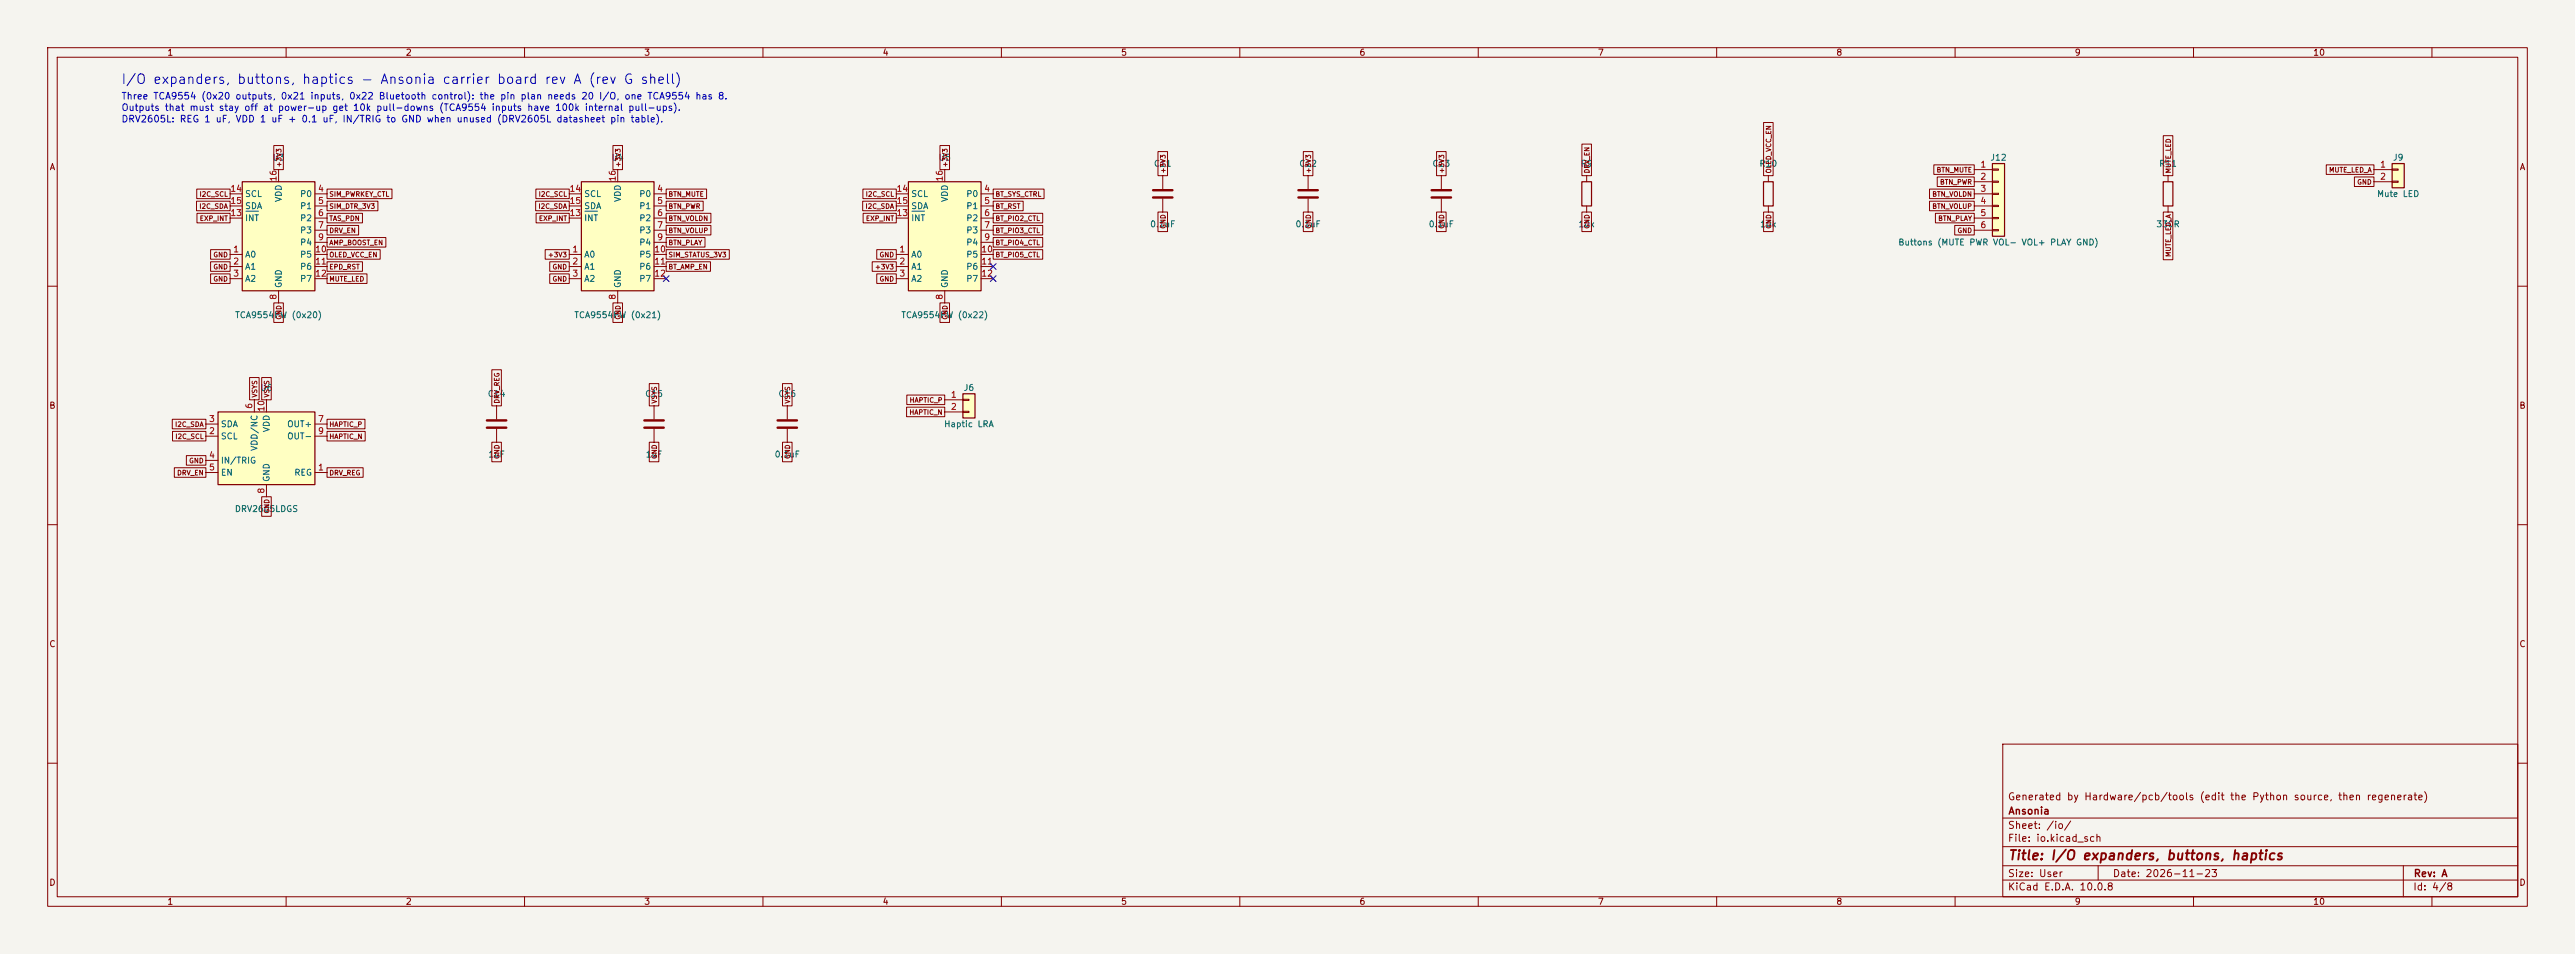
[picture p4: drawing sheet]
<svg xmlns="http://www.w3.org/2000/svg" width="540mm" height="200mm" viewBox="0 0 540 200" stroke-linecap="round" stroke-linejoin="round" font-family="sans-serif">
<defs><g id="words">
<text font-size="2" fill="#0000c2" x="25.3" y="18.1">I/O expanders, buttons, haptics - Ansonia carrier board rev A (rev G shell)</text>
<text font-size="2" fill="#840000" x="421" y="180.8">Title: I/O expanders, buttons, haptics</text>
<g font-size="1.5" fill="#840000">
<text x="421" y="168.1">Generated by Hardware/pcb/tools (edit the Python source, then regenerate)</text>
<text x="421" y="171.1">Ansonia</text>
<text x="421" y="176.8">File: io.kicad_sch</text>
<text x="421" y="174.1">Sheet: /io/</text>
<text x="421" y="184.2">Size: User</text>
<text x="443" y="184.2">Date: 2026-11-23</text>
<text x="506" y="184.2">Rev: A</text>
<text x="421" y="187">KiCad E.D.A. 10.0.8</text>
<text x="506" y="187">Id: 4/8</text>
</g>
<g font-size="1.4" fill="#0000c2">
<text x="25.4" y="23.6">Outputs that must stay off at power-up get 10k pull-downs (TCA9554 inputs have 100k internal pull-ups).</text>
<text x="25.4" y="21.2">Three TCA9554 (0x20 outputs, 0x21 inputs, 0x22 Bluetooth control): the pin plan needs 20 I/O, one TCA9554 has 8.</text>
<text x="25.4" y="26">DRV2605L: REG 1 uF, VDD 1 uF + 0.1 uF, IN/TRIG to GND when unused (DRV2605L datasheet pin table).</text>
</g>
<g font-size="1.3" fill="#840000">
<text x="35" y="12">1</text>
<text x="85" y="12">2</text>
<text x="135" y="12">3</text>
<text x="185" y="12">4</text>
<text x="235" y="12">5</text>
<text x="285" y="12">6</text>
<text x="335" y="12">7</text>
<text x="385" y="12">8</text>
<text x="435" y="12">9</text>
<text x="485" y="12">10</text>
<text x="10.3" y="36">A</text>
<text x="528.3" y="36">A</text>
<text x="10.2" y="86">B</text>
<text x="528.2" y="86">B</text>
<text x="10.2" y="136">C</text>
<text x="528.2" y="136">C</text>
<text x="10.2" y="186">D</text>
<text x="528.2" y="186">D</text>
<text x="35" y="190">1</text>
<text x="85" y="190">2</text>
<text x="135" y="190">3</text>
<text x="185" y="190">4</text>
<text x="235" y="190">5</text>
<text x="285" y="190">6</text>
<text x="335" y="190">7</text>
<text x="385" y="190">8</text>
<text x="435" y="190">9</text>
<text x="485" y="190">10</text>
</g>
<g font-size="1.3" fill="#006464">
<text x="57" y="34">U3</text>
<text x="128.1" y="34">U4</text>
<text x="196.7" y="34">U5</text>
<text x="241.9" y="35.3">C11</text>
<text x="272.3" y="35.3">C12</text>
<text x="300.3" y="35.3">C13</text>
<text x="331.4" y="35.3">R9</text>
<text x="368.9" y="35.3">R10</text>
<text x="417.3" y="34">J12</text>
<text x="452.7" y="35.3">R11</text>
<text x="501.7" y="34">J9</text>
<text x="51.3" y="41.6">SCL</text>
<text x="62.8" y="41.6">P0</text>
<text x="122.4" y="41.6">SCL</text>
<text x="133.9" y="41.6">P0</text>
<text x="191" y="41.6">SCL</text>
<text x="202.5" y="41.6">P0</text>
<text x="498.4" y="41.6">Mute LED</text>
<text x="51.3" y="46.7">INT</text>
<text x="51.3" y="44.1">SDA</text>
<text x="59.4" y="42.5" transform="rotate(-90 59.4 42.5)">VDD</text>
<text x="62.8" y="44.1">P1</text>
<text x="62.8" y="46.7">P2</text>
<text x="122.4" y="46.7">INT</text>
<text x="122.4" y="44.1">SDA</text>
<text x="130.5" y="42.5" transform="rotate(-90 130.5 42.5)">VDD</text>
<text x="133.9" y="44.1">P1</text>
<text x="133.9" y="46.7">P2</text>
<text x="191" y="46.7">INT</text>
<text x="191" y="44.1">SDA</text>
<text x="199.1" y="42.5" transform="rotate(-90 199.1 42.5)">VDD</text>
<text x="202.5" y="44.1">P1</text>
<text x="202.5" y="46.7">P2</text>
<text x="241.1" y="48">0.1uF</text>
<text x="271.6" y="48">0.1uF</text>
<text x="299.5" y="48">0.1uF</text>
<text x="330.9" y="48">10k</text>
<text x="369" y="48">10k</text>
<text x="452.1" y="48">330R</text>
<text x="62.8" y="49.2">P3</text>
<text x="62.8" y="51.8">P4</text>
<text x="133.9" y="49.2">P3</text>
<text x="133.9" y="51.8">P4</text>
<text x="202.5" y="49.2">P3</text>
<text x="202.5" y="51.8">P4</text>
<text x="398" y="51.8">Buttons (MUTE PWR VOL- VOL+ PLAY GND)</text>
<text x="51.3" y="54.3">A0</text>
<text x="51.3" y="56.8">A1</text>
<text x="51.3" y="59.4">A2</text>
<text x="62.8" y="54.3">P5</text>
<text x="62.8" y="56.8">P6</text>
<text x="62.8" y="59.4">P7</text>
<text x="122.4" y="54.3">A0</text>
<text x="122.4" y="56.8">A1</text>
<text x="122.4" y="59.4">A2</text>
<text x="133.9" y="54.3">P5</text>
<text x="133.9" y="56.8">P6</text>
<text x="133.9" y="59.4">P7</text>
<text x="191" y="54.3">A0</text>
<text x="191" y="56.8">A1</text>
<text x="191" y="59.4">A2</text>
<text x="202.5" y="54.3">P5</text>
<text x="202.5" y="56.8">P6</text>
<text x="202.5" y="59.4">P7</text>
<text x="59.4" y="60.5" transform="rotate(-90 59.4 60.5)">GND</text>
<text x="130.5" y="60.5" transform="rotate(-90 130.5 60.5)">GND</text>
<text x="199.1" y="60.5" transform="rotate(-90 199.1 60.5)">GND</text>
<text x="49.2" y="67">TCA9554PW (0x20)</text>
<text x="120.3" y="67">TCA9554PW (0x21)</text>
<text x="188.9" y="67">TCA9554PW (0x22)</text>
<text x="54.5" y="82.2">U6</text>
<text x="102.2" y="83.5">C14</text>
<text x="135.2" y="83.5">C15</text>
<text x="163.1" y="83.5">C16</text>
<text x="202" y="82.2">J6</text>
<text x="46.2" y="89.9">SDA</text>
<text x="60.1" y="89.9">OUT+</text>
<text x="197.9" y="89.9">Haptic LRA</text>
<text x="46.2" y="92.4">SCL</text>
<text x="54.3" y="94.7" transform="rotate(-90 54.3 94.7)">VDD/NC</text>
<text x="56.8" y="90.7" transform="rotate(-90 56.8 90.7)">VDD</text>
<text x="60.1" y="92.4">OUT-</text>
<text x="46.2" y="97.5">IN/TRIG</text>
<text x="46.2" y="100">EN</text>
<text x="56.8" y="101.1" transform="rotate(-90 56.8 101.1)">GND</text>
<text x="61.6" y="100">REG</text>
<text x="102.3" y="96.2">1uF</text>
<text x="135.3" y="96.2">1uF</text>
<text x="162.3" y="96.2">0.1uF</text>
<text x="49.1" y="107.6">DRV2605LDGS</text>
</g>
<g font-size="1.3" fill="#a90000">
<text x="415.2" y="35.4">1</text>
<text x="499" y="35.4">1</text>
<text x="48.2" y="40.5">14</text>
<text x="58.3" y="38.2" transform="rotate(-90 58.3 38.2)">16</text>
<text x="66.6" y="40.5">4</text>
<text x="119.3" y="40.5">14</text>
<text x="129.4" y="38.2" transform="rotate(-90 129.4 38.2)">16</text>
<text x="137.7" y="40.5">4</text>
<text x="187.9" y="40.5">14</text>
<text x="198" y="38.2" transform="rotate(-90 198 38.2)">16</text>
<text x="206.3" y="40.5">4</text>
<text x="415.2" y="38">2</text>
<text x="415.2" y="40.5">3</text>
<text x="499" y="38">2</text>
<text x="48.2" y="45.6">13</text>
<text x="48.2" y="43">15</text>
<text x="66.6" y="43">5</text>
<text x="66.6" y="45.6">6</text>
<text x="119.3" y="45.6">13</text>
<text x="119.3" y="43">15</text>
<text x="137.7" y="43">5</text>
<text x="137.7" y="45.6">6</text>
<text x="187.9" y="45.6">13</text>
<text x="187.9" y="43">15</text>
<text x="206.3" y="43">5</text>
<text x="206.3" y="45.6">6</text>
<text x="415.2" y="43">4</text>
<text x="415.2" y="45.6">5</text>
<text x="48.8" y="53.2">1</text>
<text x="66" y="53.2">10</text>
<text x="66.6" y="48.1">7</text>
<text x="66.6" y="50.7">9</text>
<text x="119.9" y="53.2">1</text>
<text x="137.1" y="53.2">10</text>
<text x="137.7" y="48.1">7</text>
<text x="137.7" y="50.7">9</text>
<text x="188.5" y="53.2">1</text>
<text x="205.7" y="53.2">10</text>
<text x="206.3" y="48.1">7</text>
<text x="206.3" y="50.7">9</text>
<text x="415.2" y="48.1">6</text>
<text x="48.8" y="55.7">2</text>
<text x="48.8" y="58.3">3</text>
<text x="66" y="55.7">11</text>
<text x="66" y="58.3">12</text>
<text x="119.9" y="55.7">2</text>
<text x="119.9" y="58.3">3</text>
<text x="137.1" y="55.7">11</text>
<text x="137.1" y="58.3">12</text>
<text x="188.5" y="55.7">2</text>
<text x="188.5" y="58.3">3</text>
<text x="205.7" y="55.7">11</text>
<text x="205.7" y="58.3">12</text>
<text x="58.3" y="63" transform="rotate(-90 58.3 63)">8</text>
<text x="129.4" y="63" transform="rotate(-90 129.4 63)">8</text>
<text x="198" y="63" transform="rotate(-90 198 63)">8</text>
<text x="199.3" y="83.7">1</text>
<text x="43.7" y="88.8">3</text>
<text x="53.2" y="85.8" transform="rotate(-90 53.2 85.8)">6</text>
<text x="55.7" y="86.4" transform="rotate(-90 55.7 86.4)">10</text>
<text x="66.6" y="88.8">7</text>
<text x="199.3" y="86.2">2</text>
<text x="43.7" y="91.3">2</text>
<text x="66.6" y="91.3">9</text>
<text x="43.7" y="96.4">4</text>
<text x="43.7" y="98.9">5</text>
<text x="66.6" y="98.9">1</text>
<text x="55.7" y="103.6" transform="rotate(-90 55.7 103.6)">8</text>
</g>
<g font-size="1" fill="#840000">
<text x="59.2" y="35.2" transform="rotate(-90 59.2 35.2)">+3V3</text>
<text x="130.4" y="35.2" transform="rotate(-90 130.4 35.2)">+3V3</text>
<text x="198.9" y="35.2" transform="rotate(-90 198.9 35.2)">+3V3</text>
<text x="41.7" y="41.5">I2C_SCL</text>
<text x="69" y="41.5">SIM_PWRKEY_CTL</text>
<text x="112.9" y="41.5">I2C_SCL</text>
<text x="140.1" y="41.5">BTN_MUTE</text>
<text x="181.4" y="41.5">I2C_SCL</text>
<text x="208.7" y="41.5">BT_SYS_CTRL</text>
<text x="244.7" y="36.5" transform="rotate(-90 244.7 36.5)">+3V3</text>
<text x="275.1" y="36.5" transform="rotate(-90 275.1 36.5)">+3V3</text>
<text x="303.1" y="36.5" transform="rotate(-90 303.1 36.5)">+3V3</text>
<text x="333.6" y="36.5" transform="rotate(-90 333.6 36.5)">DRV_EN</text>
<text x="371.7" y="36.5" transform="rotate(-90 371.7 36.5)">OLED_VCC_EN</text>
<text x="405.1" y="41.5">BTN_VOLDN</text>
<text x="406" y="36.4">BTN_MUTE</text>
<text x="406.7" y="38.9">BTN_PWR</text>
<text x="455.5" y="36.5" transform="rotate(-90 455.5 36.5)">MUTE_LED</text>
<text x="488.3" y="36.4">MUTE_LED_A</text>
<text x="494.2" y="38.9">GND</text>
<text x="41.7" y="44">I2C_SDA</text>
<text x="41.8" y="46.5">EXP_INT</text>
<text x="69" y="44">SIM_DTR_3V3</text>
<text x="69" y="46.5">TAS_PDN</text>
<text x="112.8" y="44">I2C_SDA</text>
<text x="112.9" y="46.5">EXP_INT</text>
<text x="140.1" y="46.5">BTN_VOLDN</text>
<text x="140.1" y="44">BTN_PWR</text>
<text x="181.4" y="44">I2C_SDA</text>
<text x="181.5" y="46.5">EXP_INT</text>
<text x="208.7" y="44">BT_RST</text>
<text x="208.7" y="46.5">BT_PIO2_CTL</text>
<text x="405.1" y="44">BTN_VOLUP</text>
<text x="406.3" y="46.5">BTN_PLAY</text>
<text x="69" y="49.1">DRV_EN</text>
<text x="69" y="51.6">AMP_BOOST_EN</text>
<text x="140.1" y="49.1">BTN_VOLUP</text>
<text x="140.1" y="51.6">BTN_PLAY</text>
<text x="208.7" y="49.1">BT_PIO3_CTL</text>
<text x="208.7" y="51.6">BT_PIO4_CTL</text>
<text x="244.7" y="48.1" transform="rotate(-90 244.7 48.1)">GND</text>
<text x="275.1" y="48.1" transform="rotate(-90 275.1 48.1)">GND</text>
<text x="303.1" y="48.1" transform="rotate(-90 303.1 48.1)">GND</text>
<text x="333.6" y="48.1" transform="rotate(-90 333.6 48.1)">GND</text>
<text x="371.7" y="48.1" transform="rotate(-90 371.7 48.1)">GND</text>
<text x="410.4" y="49.1">GND</text>
<text x="455.5" y="54" transform="rotate(-90 455.5 54)">MUTE_LED_A</text>
<text x="44.6" y="54.2">GND</text>
<text x="44.6" y="56.7">GND</text>
<text x="44.6" y="59.2">GND</text>
<text x="69" y="54.2">OLED_VCC_EN</text>
<text x="69" y="56.7">EPD_RST</text>
<text x="69" y="59.2">MUTE_LED</text>
<text x="114.8" y="54.2">+3V3</text>
<text x="115.8" y="56.7">GND</text>
<text x="115.8" y="59.2">GND</text>
<text x="140.1" y="56.7">BT_AMP_EN</text>
<text x="140.1" y="54.2">SIM_STATUS_3V3</text>
<text x="183.4" y="56.7">+3V3</text>
<text x="184.3" y="54.2">GND</text>
<text x="184.3" y="59.2">GND</text>
<text x="208.7" y="54.2">BT_PIO5_CTL</text>
<text x="59.2" y="67.1" transform="rotate(-90 59.2 67.1)">GND</text>
<text x="130.4" y="67.1" transform="rotate(-90 130.4 67.1)">GND</text>
<text x="198.9" y="67.1" transform="rotate(-90 198.9 67.1)">GND</text>
<text x="54.2" y="83.4" transform="rotate(-90 54.2 83.4)">VSYS</text>
<text x="56.7" y="83.4" transform="rotate(-90 56.7 83.4)">VSYS</text>
<text x="36.6" y="89.7">I2C_SDA</text>
<text x="69" y="89.7">HAPTIC_P</text>
<text x="105" y="84.7" transform="rotate(-90 105 84.7)">DRV_REG</text>
<text x="138" y="84.7" transform="rotate(-90 138 84.7)">VSYS</text>
<text x="165.9" y="84.7" transform="rotate(-90 165.9 84.7)">VSYS</text>
<text x="190.6" y="87.2">HAPTIC_N</text>
<text x="190.6" y="84.6">HAPTIC_P</text>
<text x="36.7" y="92.3">I2C_SCL</text>
<text x="69" y="92.3">HAPTIC_N</text>
<text x="37" y="99.9">DRV_EN</text>
<text x="39.6" y="97.3">GND</text>
<text x="69" y="99.9">DRV_REG</text>
<text x="105" y="96.3" transform="rotate(-90 105 96.3)">GND</text>
<text x="138" y="96.3" transform="rotate(-90 138 96.3)">GND</text>
<text x="165.9" y="96.3" transform="rotate(-90 165.9 96.3)">GND</text>
<text x="56.7" y="107.8" transform="rotate(-90 56.7 107.8)">GND</text>
</g>
</g></defs>
<path d="M0 0h540v200h-540z" fill="#f5f4ef" stroke="#f5f4ef" stroke-width=".21"/>
<g fill="none" stroke="#840000" stroke-width=".21">
<path d="M10 10h520v180h-520zM12 12h516v176h-516zM60 10v2M110 10v2M160 10v2M210 10v2M260 10v2M310 10v2M360 10v2M410 10v2M460 10v2M510 10v2"/>
<path d="M10 60h2M528 60h2M104.1 85.1v2.8M104.1 89.9v2.8M10 110h2M528 110h2M420 156h108v32h-108zM10 160h2M420 177.5h108M420 171.5h108M528 160h2M60 188v2"/>
<path d="M110 188v2M160 188v2M210 188v2M260 188v2M310 188v2M360 188v2M410 188v2M420 184.5h108M420 181.5h108M440 181.5v3M460 188v2M504 181.5v6.5"/>
<path d="M510 188v2"/>
</g>
<path d="M102.1 88.1h4.1M102.1 89.7h4.1" fill="none" stroke="#840000" stroke-width=".51"/>
<path d="M501.6 34.3h2.6v5.1h-2.6z" fill="#ffffc2"/>
<path d="M501.6 34.3h2.6v5.1h-2.6z" fill="none" stroke="#840000" stroke-width=".25"/>
<path d="M497.8 35.6h3.8M497.8 38.1h3.8M501.6 35.4h1.3v.3h-1.3zM501.6 38h1.3v.2h-1.3z" fill="none" stroke="#840000" stroke-width=".21"/>
<path d="M417.8 34.3h2.6v15.2h-2.6z" fill="#ffffc2"/>
<path d="M417.8 34.3h2.6v15.2h-2.6z" fill="none" stroke="#840000" stroke-width=".25"/>
<g fill="none" stroke="#840000" stroke-width=".21">
<path d="M274.3 36.8v2.8M414 35.6h3.8M414 38.1h3.8M417.8 35.4h1.3v.3h-1.3zM417.8 38h1.3v.2h-1.3zM274.3 41.7v2.8M414 40.6h3.8M414 43.2h3.8M414 45.7h3.8M414 48.3h3.8M417.8 40.5h1.3v.3h-1.3zM417.8 43.1h1.3v.2h-1.3z"/>
<path d="M417.8 45.6h1.3v.2h-1.3zM417.8 48.1h1.3v.3h-1.3z"/>
</g>
<path d="M272.3 39.9h4.1M272.3 41.4h4.1" fill="none" stroke="#840000" stroke-width=".51"/>
<path d="M50.8 38.1h15.2v22.9h-15.2z" fill="#ffffc2"/>
<path d="M50.8 38.1h15.2v22.9h-15.2z" fill="none" stroke="#840000" stroke-width=".25"/>
<g fill="none" stroke="#840000" stroke-width=".21">
<path d="M58.4 35.6v2.5M243.8 36.8v2.8M48.3 53.3h2.5M48.3 55.9h2.5M48.3 58.4h2.5M48.3 40.6h2.5M48.3 43.2h2.5M48.3 45.7h2.5M66 53.3h2.6M66 55.9h2.6M66 58.4h2.6M66 40.6h2.6"/>
<path d="M66 43.2h2.6M66 45.7h2.6M66 48.3h2.6M66 50.8h2.6M243.8 41.7v2.8M58.4 61v2.5"/>
</g>
<path d="M51.5 44.3h2.7" fill="none" stroke="#006464" stroke-width=".21"/>
<path d="M241.8 39.9h4.1M241.8 41.4h4.1" fill="none" stroke="#840000" stroke-width=".51"/>
<path d="M201.9 82.6h2.6v5h-2.6z" fill="#ffffc2"/>
<path d="M201.9 82.6h2.6v5h-2.6z" fill="none" stroke="#840000" stroke-width=".25"/>
<path d="M198.1 83.8h3.8M198.1 86.4h3.8M201.9 83.7h1.3v.2h-1.3zM201.9 86.2h1.3v.3h-1.3z" fill="none" stroke="#840000" stroke-width=".21"/>
<path d="M121.9 38.1h15.3v22.9h-15.3z" fill="#ffffc2"/>
<path d="M121.9 38.1h15.3v22.9h-15.3z" fill="none" stroke="#840000" stroke-width=".25"/>
<g fill="none" stroke="#840000" stroke-width=".21">
<path d="M129.5 35.6v2.5M119.4 53.3h2.5M119.4 55.9h2.5M119.4 58.4h2.5M119.4 40.6h2.5M119.4 43.2h2.5M119.4 45.7h2.5M137.2 53.3h2.5M137.2 55.9h2.5M137.2 58.4h2.5M137.2 40.6h2.5M137.2 43.2h2.5"/>
<path d="M137.2 45.7h2.5M137.2 48.3h2.5M137.2 50.8h2.5M129.5 61v2.5"/>
</g>
<path d="M122.7 44.3h2.6" fill="none" stroke="#006464" stroke-width=".21"/>
<path d="M190.5 38.1h15.2v22.9h-15.2z" fill="#ffffc2"/>
<path d="M190.5 38.1h15.2v22.9h-15.2z" fill="none" stroke="#840000" stroke-width=".25"/>
<g fill="none" stroke="#840000" stroke-width=".21">
<path d="M198.1 35.6v2.5M188 53.3h2.5M188 55.9h2.5M188 58.4h2.5M188 40.6h2.5M188 43.2h2.5M188 45.7h2.5M205.7 53.3h2.6M205.7 55.9h2.6M205.7 58.4h2.6M205.7 40.6h2.6M205.7 43.2h2.6"/>
<path d="M205.7 45.7h2.6M205.7 48.3h2.6M205.7 50.8h2.6M198.1 61v2.5M137.2 85.1v2.8M137.2 89.9v2.8M165.1 85.1v2.8M165.1 89.9v2.8"/>
</g>
<path d="M191.2 44.3h2.7" fill="none" stroke="#006464" stroke-width=".21"/>
<path d="M135.1 88.1h4.1M135.1 89.7h4.1M163.1 88.1h4M163.1 89.7h4" fill="none" stroke="#840000" stroke-width=".51"/>
<path d="M45.7 86.4h20.3v15.2h-20.3z" fill="#ffffc2"/>
<path d="M331.7 38.1h2.1v5.1h-2.1zM369.8 38.1h2.1v5.1h-2.1zM453.6 38.1h2.1v5.1h-2.1zM45.7 86.4h20.3v15.2h-20.3z" fill="none" stroke="#840000" stroke-width=".25"/>
<g fill="none" stroke="#840000" stroke-width=".21">
<path d="M41.3 39.6h7v2h-7zM57.4 30.5h2v5.1h-2zM68.6 39.6h13.6v2h-13.6zM112.4 39.6h7v2h-7zM128.5 30.5h2v5.1h-2zM139.7 39.6h8.5v2h-8.5zM181 39.6h7v2h-7zM197.1 30.5h2v5.1h-2zM208.3 39.6h10.6v2h-10.6zM242.8 31.8h2v5h-2zM273.3 31.8h2v5h-2zM301.3 31.8h2v5h-2z"/>
<path d="M302.3 36.8v2.8M331.7 30.2h2v6.6h-2zM332.7 36.8v1.3M369.8 25.7h2v11.1h-2zM370.8 36.8v1.3M404.6 39.6h9.4v2h-9.4zM405.5 34.6h8.5v2h-8.5zM406.3 37.1h7.7v2h-7.7zM453.7 28.4h2v8.4h-2zM454.7 36.8v1.3M487.8 34.6h10v2h-10zM493.7 37.1h4.1v2h-4.1z"/>
<path d="M41.2 42.2h7.1v2h-7.1zM41.3 44.7h7v2h-7zM44.2 52.3h4.1v2h-4.1zM44.2 54.9h4.1v2h-4.1zM44.2 57.4h4.1v2h-4.1zM68.6 42.2h10.6v2h-10.6zM68.6 44.7h7.4v2h-7.4zM68.6 47.3h6.6v2h-6.6zM68.6 49.8h12.3v2h-12.3zM68.6 52.3h11.1v2h-11.1zM68.6 54.9h7.4v2h-7.4zM68.6 57.4h8.4v2h-8.4z"/>
<path d="M112.3 42.2h7.1v2h-7.1zM112.4 44.7h7v2h-7zM114.3 52.3h5.1v2h-5.1zM115.3 54.9h4.1v2h-4.1zM115.3 57.4h4.1v2h-4.1zM139.7 44.7h9.4v2h-9.4zM139.7 47.3h9.4v2h-9.4zM139.7 49.8h8.1v2h-8.1zM139.7 54.9h9.3v2h-9.3zM139.7 42.2h7.8v2h-7.8zM139.7 52.3h13.2v2h-13.2zM180.9 42.2h7.1v2h-7.1z"/>
<path d="M181 44.7h7v2h-7zM182.9 54.9h5.1v2h-5.1zM183.9 52.3h4.1v2h-4.1zM183.9 57.4h4.1v2h-4.1zM208.3 47.3h10.4v2h-10.4zM208.3 49.8h10.4v2h-10.4zM208.3 52.3h10.4v2h-10.4zM208.3 42.2h6.3v2h-6.3zM208.3 44.7h10.4v2h-10.4zM242.8 44.5h2v4h-2zM273.3 44.5h2v4h-2zM301.3 44.5h2v4h-2z"/>
<path d="M302.3 41.7v2.8M331.7 44.5h2v4h-2zM332.7 43.2v1.3M369.8 44.5h2v4h-2zM370.8 43.2v1.3M404.6 42.2h9.4v2h-9.4zM405.9 44.7h8.1v2h-8.1zM409.9 47.3h4.1v2h-4.1zM453.7 44.5h2v10h-2zM454.7 43.2v1.3M52.3 79.2h2v4.6h-2zM54.9 79.2h2v4.6h-2z"/>
<path d="M57.4 63.5h2v4.1h-2zM103.1 77.5h2v7.6h-2zM128.5 63.5h2v4.1h-2zM197.1 63.5h2v4.1h-2zM36.1 87.9h7.1v2h-7.1zM36.2 90.4h7v2h-7zM36.6 98.1h6.6v2h-6.6zM39.1 95.5h4.1v2h-4.1zM43.2 99.1h2.5M43.2 91.4h2.5M43.2 88.9h2.5M43.2 96.5h2.5"/>
<path d="M53.3 83.8v2.6M55.9 83.8v2.6M66 99.1h2.6M66 91.4h2.6M66 88.9h2.6M68.6 98.1h7.6v2h-7.6zM68.6 87.9h7.9v2h-7.9zM68.6 90.4h8v2h-8zM103.1 92.7h2v4.1h-2zM136.2 92.7h2v4.1h-2zM136.2 80.4h2v4.7h-2zM164.1 92.7h2v4.1h-2z"/>
<path d="M164.1 80.4h2v4.7h-2zM190.1 85.4h8v2h-8zM190.2 82.8h7.9v2h-7.9zM54.9 104.1h2v4.1h-2zM55.9 101.6v2.5"/>
</g>
<path d="M300.2 39.9h4.1M300.2 41.4h4.1" fill="none" stroke="#840000" stroke-width=".51"/>
<path d="M139.1 57.8l1.2 1.2M140.3 57.8l-1.2 1.2M207.7 57.8l1.2 1.2M207.7 55.3l1.2 1.2M208.9 57.8l-1.2 1.2M208.9 55.3l-1.2 1.2" fill="none" stroke="#000084" stroke-width=".21"/>
<use href="#words"/>
</svg>
